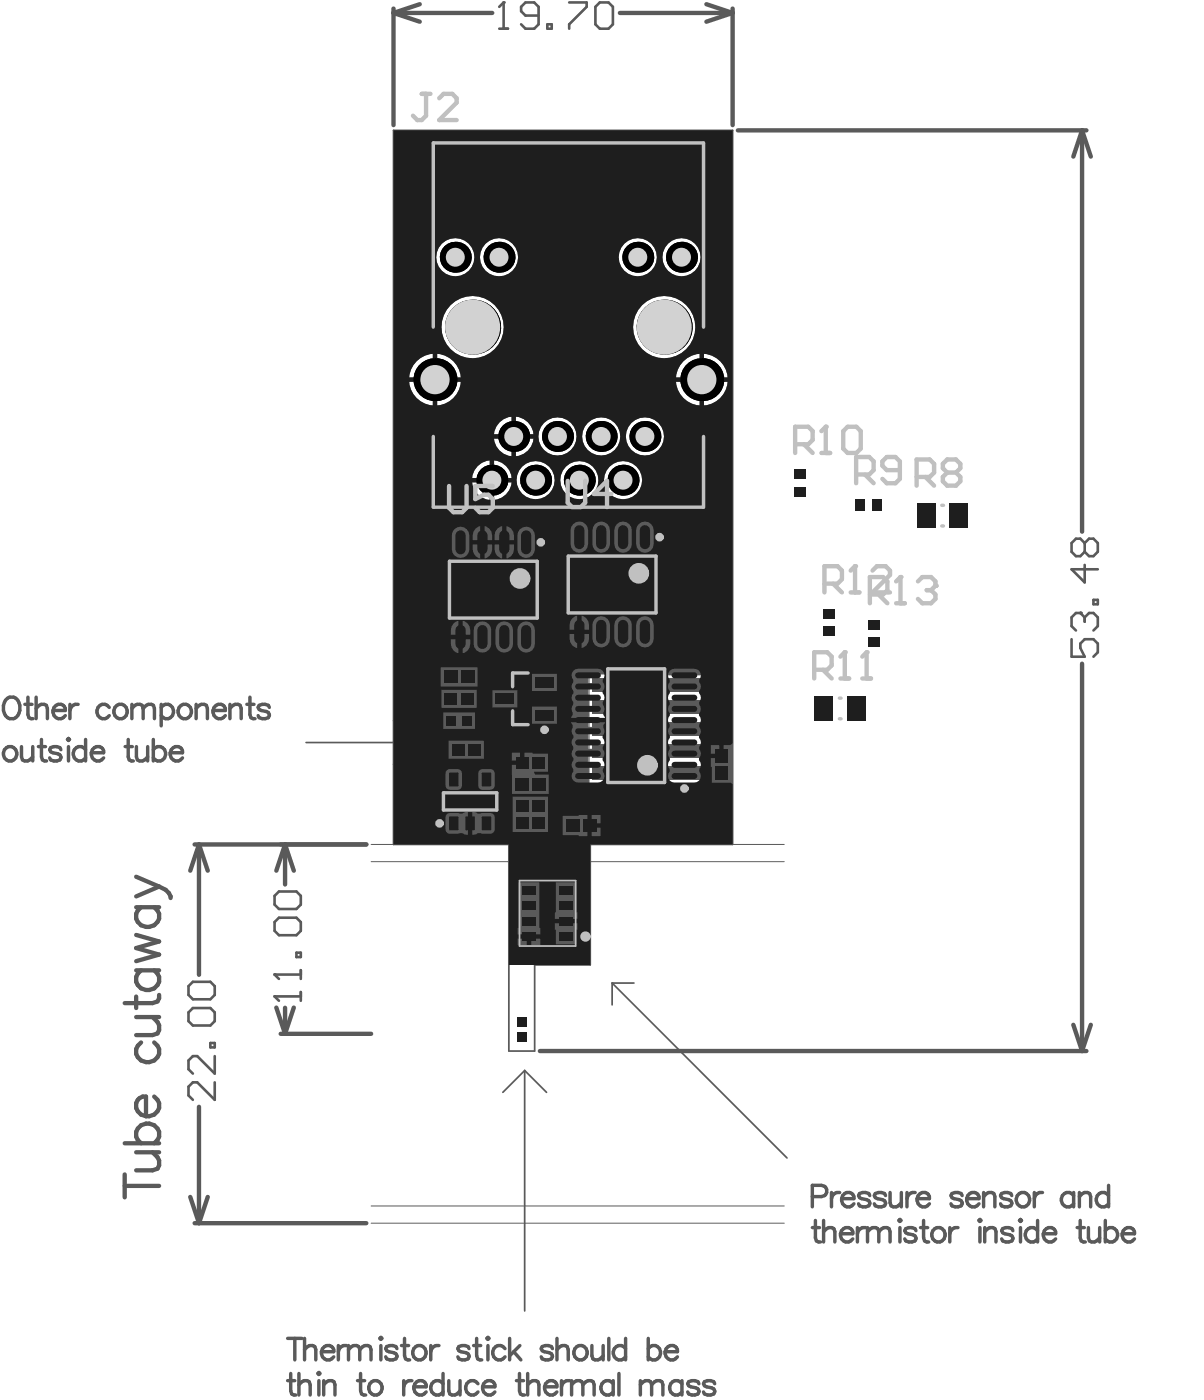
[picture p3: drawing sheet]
<svg xmlns="http://www.w3.org/2000/svg" width="233mm" height="271mm" viewBox="0 0 233 271" stroke-linecap="round" stroke-linejoin="round" font-family="sans-serif">
<g fill="none" stroke="#5a5a5a" stroke-width=".84">
<path d="M76.1 1.7v22.5M76.1 2.5l5.1 1.7M76.1 2.5h19.1M81.2 .8l-5.1 1.7M119.9 2.5h21.8M136.6 .8l5.1 1.7M141.7 2.5l-5.1 1.7M141.7 1.7v22.5M142.7 25.2h67.4M209.3 25.2l-1.7 5.1M209.3 25.2v77.7M209.3 25.2l1.6 5.1"/>
<path d="M209.3 128.4v75M37.6 163.4h33.2M38.5 163.4v25.2M38.5 163.4l-1.7 5.1M38.5 163.4l1.7 5.1M55.1 163.4v7.8M55.1 163.4l1.7 5.1M55.1 163.4l-1.7 5.1M53.4 195l1.7 5.1M55.1 195v5.1M56.8 195l-1.7 5.1M207.6 198.3l1.7 5.1"/>
<path d="M210.9 198.3l-1.6 5.1M38.5 214.2v22.5M54.3 200.1h17.5M104.4 203.4h105.7M36.8 231.6l1.7 5.1M37.6 236.7h33.2M40.2 231.6l-1.7 5.1"/>
</g>
<path d="M76.1 139.5l4.2 4.2M59.2 143.7h21.1M80.3 143.7l-4.2 4.2M118.4 190.2v4.3M118.4 190.2h4.2M118.4 190.2l33.8 33.9M101.5 207.2l-4.3 4.2M101.5 207.2v46.5M101.5 207.2l4.2 4.2" fill="none" stroke="#5a5a5a" stroke-width=".33"/>
<path d="M71.8 166.8h79.9M71.8 163.4h79.9M71.8 236.7h79.9M71.8 233.4h79.9" fill="none" stroke="#5a5a5a" stroke-width=".19"/>
<path d="M53.1 192.8h5.1M58.2 192v1.7" fill="none" stroke="#5a5a5a" stroke-width=".51"/>
<circle cx="53.1" cy="192.8" r=".25" fill="#5a5a5a"/>
<path d="M53.1 192.8l.8 .9M53.1 188.6h5.1M58.2 187.8v1.6" fill="none" stroke="#5a5a5a" stroke-width=".51"/>
<circle cx="53.1" cy="188.6" r=".25" fill="#5a5a5a"/>
<path d="M208.9 118.6h-.8l-.9 .9v1.7l.9 .8M207.2 123.7v3.4h2.6l-.9-1.7v-.8l.9-.9h1.7l.8 .9v1.6l-.8 .9M53.1 173.4l.8-.9h3.4l.9 .9v1.7l-.9 .8h-3.4l-.8-.8zM53.1 178.4l.8-.8h3.4l.9 .8v1.7l-.9 .9h-3.4l-.8-.9zM53.1 188.6l.8 .8M57.3 184.4h.9v.8h-.9z" fill="none" stroke="#5a5a5a" stroke-width=".51"/>
<circle cx="208.9" cy="118.6" r=".25" fill="#5a5a5a"/>
<g fill="none" stroke="#5a5a5a" stroke-width=".51">
<path d="M96.5 5.6h1.7M97.4 .5v5.1M208.9 118.6l.9 .9M209.8 105.1v1.7M209.8 109.3v3.4l-2.6-2.5h5.1M209.8 119.5v.8M209.8 119.5l.8-.9h.9l.8 .9v1.7l-.8 .8M209.8 105.1l.8-.9h.9l.8 .9v1.7l-.8 .8h-.9l-.8-.8M209.8 105.1l-.9-.9h-.8l-.9 .9v1.7l.9 .8h.8l.9-.8M211.5 116.1h.8v.8h-.8zM37.3 190h3.4l.8 .8v1.7l-.8 .9h-3.4l-.8-.9v-1.7zM37.3 195.1h3.4l.8 .8v1.7l-.8 .9h-3.4l-.8-.9v-1.7z"/>
<path d="M40.7 201.8h.8v.9h-.8zM41.5 204.4v3.4l-3.4-3.4h-.8l-.8 .8v1.7l.8 .9M41.5 209.5v3.3l-3.4-3.3h-.8l-.8 .8v1.7l.8 .8"/>
</g>
<g fill="none" stroke="#5a5a5a" stroke-width=".66">
<path d="M55.6 259h2.8M57 259v4.2M58.9 259v4.2M73.7 258.8l.2 .2-.2 .2-.2-.2zM78.2 259v3.4l.2 .6 .8 .2M92.2 259v3.4l.2 .6 .8 .2M94.4 258.8l.2 .2-.2 .2-.2-.2zM98.6 259v4.2M107.7 259v4.2M117.7 259v4.2M121 259v4.2M125.4 259v4.2"/>
<path d="M55.6 267.2h1.4M56.2 265.8v3.4l.2 .6 .8 .2M57.8 268l1-.8h.6l.4 .2 .2 .6v2M57.8 265.8v4.2M58.9 261.2l1-.8h.6l.4 .2 .2 .6v2M61.7 265.6l.2 .2-.2 .2-.2-.2zM61.7 267.2v2.8M62.2 261.6a1.31 1.31 0 0 0 .7 1.5 1.31 1.31 0 0 0 1.6-.5M62.6 268l1-.8h.6l.4 .2 .2 .6v2M62.6 267.2v2.8M62.8 260.6a1.1 1.1 0 0 1 1.2-.1 1.1 1.1 0 0 1 .5 1.1h-2.3l.2-.6zM65.4 260.4v2.8"/>
<path d="M67 260.4a1.34 1.34 0 0 0-1.6 1.2M67.4 261.2l1-.8h.6l.4 .2 .2 .6M67.4 260.4v2.8M69.1 267.2h1.4M69.6 261.2l1-.8h.6l.4 .2 .2 .6v2M69.6 261.2v2M69.7 265.8v3.4l.2 .6 .8 .2M71.9 267.4a1.35 1.35 0 0 1 2 1.2 1.35 1.35 0 0 1-2 1.2 1.47 1.47 0 0 1 0-2.4zM73.7 260.4v2.8M76.8 261l-.2-.4-.6-.2h-.6l-.6 .2-.2 .4 .2 .4 1.8 .6 .2 .6-.2 .4-.6 .2h-.6l-.6-.2-.2-.4M77.6 260.4h1.4M78.1 267.2v2.8"/>
<path d="M79.7 267.2a1.34 1.34 0 0 0-1.6 1.2M80 268.4a1.31 1.31 0 0 0 .8 1.5 1.31 1.31 0 0 0 1.6-.5M80.2 267.8a1.15 1.15 0 0 1 1.4-.6 1.15 1.15 0 0 1 .8 1.2h-2.4zM80.4 260.6a1.35 1.35 0 0 1 2 1.2 1.35 1.35 0 0 1-2 1.2 1.47 1.47 0 0 1 0-2.4zM83.3 260.4v2.8M84.9 260.4a1.34 1.34 0 0 0-1.6 1.2M85.7 267.8a1.38 1.38 0 0 0-2.4 .4 1.38 1.38 0 0 0 1.6 1.8l.8-.6M85.7 265.8v4.2M86.8 267.2v2l.2 .6 .4 .2h.6l1-.8M89 267.2v2.8M90.7 261l-.2-.4-.6-.2h-.6l-.6 .2-.2 .4 .2 .4 1.8 .6 .2 .6-.2 .4-.6 .2h-.6l-.6-.2-.2-.4M91.6 260.4h1.4"/>
<path d="M92.4 267.8a1.38 1.38 0 0 0-2.3 .4 1.38 1.38 0 0 0 1.5 1.8l.8-.6M93.3 268.4a1.31 1.31 0 0 0 .8 1.5 1.31 1.31 0 0 0 1.6-.5M93.5 267.8a1.15 1.15 0 0 1 1.4-.6 1.15 1.15 0 0 1 .8 1.2h-2.4zM94.4 260.4v2.8M97.7 261a1.37 1.37 0 0 0-2.4 .4 1.37 1.37 0 0 0 1.6 1.8l.8-.6M99.3 261.6l1.4 1.6M99.9 267.2h1.3M100.5 265.8v3.4l.2 .6 .7 .2M100.5 260.4l-1.9 2M102 268l1-.8h.6l.4 .2 .2 .6v2M102 265.8v4.2M105.3 268.4a1.31 1.31 0 0 0 .8 1.5 1.31 1.31 0 0 0 1.6-.5"/>
<path d="M105.5 267.8a1.15 1.15 0 0 1 1.3-.6 1.15 1.15 0 0 1 .9 1.2h-2.4zM106.8 261l-.2-.4-.6-.2h-.6l-.5 .2-.2 .4 .2 .4 1.7 .6 .2 .6-.2 .4-.6 .2h-.6l-.5-.2-.2-.4M107.7 261.2l1-.8h.6l.4 .2 .2 .6v2M108.6 267.2v2.8M110.2 267.2a1.34 1.34 0 0 0-1.6 1.2M110.5 268l1-.8h.6l.4 .2 .2 .6M110.5 267.2v2.8M111.6 260.6a1.35 1.35 0 0 1 2 1.2 1.35 1.35 0 0 1-2 1.2 1.47 1.47 0 0 1 0-2.4zM112.7 268l1-.8h.6l.4 .2 .2 .6v2M112.7 268v2M114.5 260.4v2l.2 .6 .4 .2h.6l.9-.8M116.6 260.4v2.8"/>
<path d="M118.6 267.2v2.8M118.6 267.8a1.38 1.38 0 0 0-2.4 .4 1.38 1.38 0 0 0 1.6 1.8l.8-.6M119.7 265.8v4.2M121 261a1.37 1.37 0 0 0-2.4 .4 1.37 1.37 0 0 0 1.6 1.8l.8-.6M123.8 268l1-.8h.6l.4 .2 .2 .6M123.8 267.2v2.8M125.4 261a1.37 1.37 0 0 1 2.3 .4 1.37 1.37 0 0 1-1.5 1.8l-.8-.6M126 268l1-.8h.6l.4 .2 .2 .6v2M126 268v2M128.6 261.6a1.31 1.31 0 0 0 .8 1.5 1.31 1.31 0 0 0 1.6-.5M129.2 260.6a1.1 1.1 0 0 1 1.2-.1 1.1 1.1 0 0 1 .6 1.1h-2.4l.2-.6zM131.9 267.8a1.38 1.38 0 0 0-2.4 .4 1.38 1.38 0 0 0 1.6 1.8l.8-.6"/>
<path d="M131.9 267.2v2.8M135.2 267.8l-.2-.4-.6-.2h-.6l-.6 .2-.2 .4 .2 .4 1.8 .6 .2 .6-.2 .4-.6 .2h-.6l-.6-.2-.2-.4M138.2 267.8l-.2-.4-.6-.2h-.6l-.6 .2-.2 .4 .2 .4 1.8 .6 .2 .4-.2 .6-.6 .2h-.6l-.6-.2-.2-.4"/>
</g>
<circle cx="97.4" cy=".5" r=".25" fill="#5a5a5a"/>
<path d="M97.4 .5l-.9 .8M104.2 3h-2.6l-.8-.8v-.9l.8-.8h1.7l.9 .8v3.4l-.9 .9h-1.7l-.8-.9M105.8 4.7h.9v.9h-.9zM110.1 .5h3.4v.8l-3.4 3.4v.9M116 .5h1.7l.8 .8v3.4l-.8 .9h-1.7l-.9-.9v-3.4z" fill="none" stroke="#5a5a5a" stroke-width=".51"/>
<g fill="none" stroke="#5a5a5a" stroke-width=".66">
<path d="M1.5 135.1a1.58 1.58 0 0 1 2.3 1.4 1.91 1.91 0 0 1-1.9 2.6 2.42 2.42 0 0 1-.4-4zM4.8 136.3h1.4M5.4 134.9v3.4l.2 .6 .8 .2M7 137.1l1-.8h.6l.4 .2 .2 .6v2M7 134.9v4.2M10.3 137.5a1.31 1.31 0 0 0 .7 1.5 1.31 1.31 0 0 0 1.6-.5M10.8 136.5a1.1 1.1 0 0 1 1.3-.1 1.1 1.1 0 0 1 .5 1.1h-2.3l.2-.6zM13.5 136.3v2.8M15.1 136.3a1.34 1.34 0 0 0-1.6 1.2M21.1 136.9a1.37 1.37 0 0 0-2.4 .4 1.37 1.37 0 0 0 1.6 1.8l.8-.6M22.6 136.5a1.35 1.35 0 0 1 2 1.2 1.35 1.35 0 0 1-2 1.2 1.47 1.47 0 0 1 0-2.4zM25.5 137.1l1-.8h.6l.4 .2 .2 .6"/>
<path d="M25.5 136.3v2.8M27.7 137.1l1-.8h.6l.4 .2 .2 .6v2M27.7 137.1v2M31.2 136.9a1.37 1.37 0 0 1 2.4 .4 1.37 1.37 0 0 1-1.6 1.8l-.8-.6M31.2 136.3v4.2M35 136.5a1.35 1.35 0 0 1 2 1.2 1.35 1.35 0 0 1-2 1.2 1.47 1.47 0 0 1 0-2.4zM37.9 137.1l1-.8h.6l.4 .2 .2 .6v2M37.9 136.3v2.8M41.2 137.5a1.31 1.31 0 0 0 .8 1.5 1.31 1.31 0 0 0 1.6-.5M41.8 136.5a1.1 1.1 0 0 1 1.2-.1 1.1 1.1 0 0 1 .6 1.1h-2.4l.2-.6zM44.5 137.1l1-.8h.6l.3 .2 .2 .6v2M44.5 136.3v2.8"/>
<path d="M47.7 136.3h1.4M48.3 134.9v3.4l.2 .6 .8 .2M52.1 136.9l-.2-.4-.6-.2h-.6l-.6 .2-.2 .4 .2 .4 1.8 .6 .2 .6-.2 .4-.6 .2h-.6l-.6-.2-.2-.4M1.3 144.7a1.35 1.35 0 0 1 2 1.2 1.35 1.35 0 0 1-2 1.2 1.47 1.47 0 0 1 0-2.4zM4.2 144.5v2l.2 .6 .3 .2h.6l1-.8M6.3 144.5v2.8M7.4 144.5h1.4M8 143.1v3.4l.2 .6 .8 .2M11.8 145.1l-.2-.4-.6-.2h-.6l-.6 .2-.2 .4 .2 .4 1.8 .6 .2 .6-.2 .4-.6 .2h-.6l-.6-.2-.2-.4M13.2 142.9l.2 .2-.2 .2-.2-.2zM13.2 144.5v2.8M16.6 145.1a1.38 1.38 0 0 0-2.4 .4 1.38 1.38 0 0 0 1.6 1.8l.8-.6"/>
<path d="M16.6 143.1v4.2M17.7 145.7a1.31 1.31 0 0 0 .7 1.5 1.31 1.31 0 0 0 1.6-.5M17.9 145.1a1.15 1.15 0 0 1 1.3-.6 1.15 1.15 0 0 1 .8 1.2h-2.3zM24.2 144.5h1.4M24.8 143.1v3.4l.2 .6 .8 .2M26.4 144.5v2l.2 .6 .4 .2h.6l1-.8M28.6 144.5v2.8M29.6 145.1a1.38 1.38 0 0 1 2.4 .4 1.38 1.38 0 0 1-1.6 1.8l-.8-.6M29.6 143.1v4.2M32.9 145.7a1.31 1.31 0 0 0 .8 1.5 1.31 1.31 0 0 0 1.6-.5M33.1 145.1a1.15 1.15 0 0 1 1.4-.6 1.15 1.15 0 0 1 .8 1.2h-2.4zM157.1 231.6h1.8a1.09 1.09 0 0 0 1-1.1 1.09 1.09 0 0 0-1-1.1h-1.8v4.2"/>
<path d="M157.1 237.6h1.4M157.7 236.2v3.4l.2 .5 .8 .2M159.3 238.4l1-.8h.6l.4 .2 .1 .6v1.9M159.3 236.2v4.1M160.8 230.8v2.8M162.4 230.8a1.34 1.34 0 0 0-1.6 1.2M162.5 238.8a1.31 1.31 0 0 0 .8 1.4 1.31 1.31 0 0 0 1.6-.4M162.8 232a1.31 1.31 0 0 0 .7 1.5 1.31 1.31 0 0 0 1.6-.5M163.1 237.8a1.1 1.1 0 0 1 1.3-.1 1.1 1.1 0 0 1 .5 1.1h-2.4l.2-.6zM163.3 231a1.1 1.1 0 0 1 1.3-.1 1.1 1.1 0 0 1 .5 1.1h-2.3l.2-.6zM165.8 237.6v2.7M167.4 237.6a1.34 1.34 0 0 0-1.6 1.2"/>
<path d="M167.8 238.4l1-.8h.6l.3 .2 .2 .6M167.8 237.6v2.7M168.2 231.4l-.2-.4-.6-.2h-.6l-.6 .2-.2 .4 .2 .4 1.8 .6 .2 .6-.2 .4-.6 .2h-.6l-.6-.2-.2-.4M169.9 238.4l1-.8h.6l.4 .2 .2 .6v1.9M169.9 238.4v1.9M171.3 231.4l-.2-.4-.6-.2h-.6l-.6 .2-.2 .4 .2 .4 1.8 .6 .2 .6-.2 .4-.6 .2h-.6l-.6-.2-.2-.4M172.1 230.8v2l.2 .6 .4 .2h.6l1-.8M173.8 236.2l.2-.2 .2 .2-.2 .2zM174 237.6v2.7M174.3 230.8v2.8M175.4 230.8v2.8M177 230.8a1.34 1.34 0 0 0-1.6 1.2"/>
<path d="M177.1 238.2l-.2-.4-.6-.2h-.5l-.6 .2-.2 .4 .2 .4 1.7 .6 .2 .4-.2 .5-.6 .2h-.5l-.6-.2-.2-.3M177.4 232a1.31 1.31 0 0 0 .7 1.4 1.31 1.31 0 0 0 1.6-.4M178 231a1.1 1.1 0 0 1 1.2-.1 1.1 1.1 0 0 1 .5 1.1h-2.3l.2-.6zM178 237.6h1.4M178.6 236.2v3.4l.2 .5 .8 .2M180.8 237.8a1.35 1.35 0 0 1 2 1.2 1.35 1.35 0 0 1-2 1.1 1.47 1.47 0 0 1 0-2.3zM183.7 237.6v2.7M185.3 237.6a1.34 1.34 0 0 0-1.6 1.2M186.1 231.4l-.2-.4-.6-.2h-.6l-.6 .2-.2 .4 .2 .4 1.8 .6 .2 .6-.2 .4-.6 .2h-.6l-.6-.2-.2-.4M186.9 232a1.31 1.31 0 0 0 .8 1.4 1.31 1.31 0 0 0 1.6-.4M187.5 231a1.1 1.1 0 0 1 1.3-.1 1.1 1.1 0 0 1 .5 1.1h-2.4l.2-.6zM189.5 236l.2 .2-.2 .2-.2-.2z"/>
<path d="M189.5 237.6v2.7M190.2 231.6l1-.8h.6l.4 .2 .2 .6v2M190.2 230.8v2.8M190.4 238.4l1-.8h.6l.4 .2 .2 .6v1.9M190.4 237.6v2.7M195.7 231.4l-.2-.4-.6-.2h-.6l-.6 .2-.2 .4 .2 .4 1.8 .6 .2 .6-.2 .4-.6 .2h-.6l-.6-.2-.2-.4M195.9 238.2l-.2-.4-.6-.2h-.6l-.6 .2-.2 .4 .2 .4 1.8 .6 .2 .4-.2 .5-.6 .2h-.6l-.6-.2-.2-.3M197.1 231a1.35 1.35 0 0 1 2 1.2 1.35 1.35 0 0 1-2 1.2 1.47 1.47 0 0 1 0-2.4zM197.3 236l.2 .2-.2 .2-.2-.2zM197.3 237.6v2.7M200 230.8v2.8M200.7 238.2a1.38 1.38 0 0 0-2.4 .3 1.38 1.38 0 0 0 1.6 1.8l.8-.5"/>
<path d="M200.7 236.2v4.1M201.6 230.8a1.34 1.34 0 0 0-1.6 1.2M201.8 238.8a1.31 1.31 0 0 0 .7 1.4 1.31 1.31 0 0 0 1.6-.4M202 238.2a1.15 1.15 0 0 1 1.3-.6 1.15 1.15 0 0 1 .8 1.2h-2.3zM207.6 231.4a1.37 1.37 0 0 0-2.4 .3 1.37 1.37 0 0 0 1.6 1.9l.8-.6M207.6 230.8v2.8M208.3 237.6h1.4M208.7 231.6l1-.8h.6l.4 .2 .2 .6v2M208.7 230.8v2.8M208.9 236.2v3.4l.2 .5 .8 .2M210.5 237.6v2l.2 .5 .4 .2h.6l1-.7M212.7 237.6v2.7"/>
<path d="M213.7 238.2a1.38 1.38 0 0 1 2.4 .3 1.38 1.38 0 0 1-1.6 1.8l-.8-.5M213.7 236.2v4.1M214.4 231.4a1.37 1.37 0 0 0-2.4 .3 1.37 1.37 0 0 0 1.6 1.9l.8-.6M214.4 229.4v4.2M217 238.8a1.31 1.31 0 0 0 .8 1.4 1.31 1.31 0 0 0 1.6-.4M217.2 238.2a1.15 1.15 0 0 1 1.4-.6 1.15 1.15 0 0 1 .8 1.2h-2.4z"/>
</g>
<g fill="none" stroke="#5a5a5a" stroke-width=".83">
<path d="M26.3 175.6h4.5M26.3 169.7l4.5 1.9M27.3 175.6a2.09 2.09 0 0 0-.9 2.6 2.09 2.09 0 0 0 2.5 1.2 2.05 2.05 0 0 0 1.9-1.6 2.05 2.05 0 0 0-1-2.2M30.8 171.6l-4.5 1.9M30.8 171.6a2.56 2.56 0 0 1 2.2 2.2M26.3 192.9v2.2M26.3 196.8h4.5M26.3 187.8h4.5M26.3 180.9l4.5 1.3-4.5 1.3 4.5 1.2-4.5 1.3M27.3 187.8a2.09 2.09 0 0 0-.9 2.6 2.09 2.09 0 0 0 2.5 1.2 2.05 2.05 0 0 0 1.9-1.6 2.05 2.05 0 0 0-1-2.2M29.5 196.8l1 1 .3 .6v1l-.3 .6-1 .3h-3.2M30.8 192.5v.7l-.3 .6-1 .3h-5.4"/>
<path d="M27 212.5l.6-.3h.6v3.8a1.99 1.99 0 0 1-1.8-1.3 1.99 1.99 0 0 1 .6-2.2zM27.3 201.7a2.09 2.09 0 0 0-.9 2.6 2.09 2.09 0 0 0 2.5 1.2 2.05 2.05 0 0 0 1.9-1.5 2.05 2.05 0 0 0-1-2.3M29.8 212.2a2.09 2.09 0 0 1 .9 2.6 2.09 2.09 0 0 1-2.5 1.2M24.1 229.5h6.7M24.1 227.3v4.4M24.1 221.3h6.7M26.3 223h4.5M27.3 221.3a2.09 2.09 0 0 1-.9-2.6 2.09 2.09 0 0 1 2.5-1.3 2.05 2.05 0 0 1 1.9 1.6 2.05 2.05 0 0 1-1 2.3M29.5 223l1 .9 .3 .7v.9l-.3 .7-1 .3h-3.2"/>
</g>
<path d="M76.1 25.2h65.6v138.2h-27.6v23.3h-10.7v16.7h-5v-40h-22.3z" fill="none" stroke="#5a5a5a" stroke-width=".33"/>
<path d="M113.7 123.1h22.7v36h-22.7zM123.4 131.4h3.3M123.4 150.8h3.3" fill="none" stroke="#8c8c8c" stroke-width=".66"/>
<circle cx="118.4" cy="152.8" r=".42" fill="none" stroke="#8c8c8c" stroke-width=".83"/>
<path d="M76.1 25.2h65.6v138.2h-27.6v23.3h-15.7v-23.3h-22.3zM128.1 49.8a3.7 3.7 0 0 0 7.4 0 3.7 3.7 0 0 0-7.4 0zM119.6 49.8a3.7 3.7 0 0 0 7.4 0 3.7 3.7 0 0 0-7.4 0zM92.8 49.8a3.7 3.7 0 0 0 7.4 0 3.7 3.7 0 0 0-7.4 0zM84.4 49.8a3.7 3.7 0 0 0 7.3 0 3.7 3.7 0 0 0-7.3 0zM122.4 63.3a6 6 0 0 0 12.1 0 6 6 0 0 0-12.1 0zM85.4 63.3a6 6 0 0 0 12 0 6 6 0 0 0-12 0zM84.5 68.5v4.5h4.6a4.9 4.9 0 0 0-4.6-4.5zM136.1 68.5v4.5h4.6a4.9 4.9 0 0 0-4.6-4.5zM132.2 69.9a4.8 4.8 0 0 0-1.5 3.1h4.6v-4.5a4.8 4.8 0 0 0-3.1 1.4zM80.6 69.9a4.8 4.8 0 0 0-1.5 3.1h4.6v-4.5a4.8 4.8 0 0 0-3.1 1.4zM84.5 73.9v4.6a4.9 4.9 0 0 0 4.6-4.6zM130.7 73.9a4.9 4.9 0 0 0 4.6 4.6v-4.6zM136.1 73.9v4.6a4.9 4.9 0 0 0 4.6-4.6zM79.1 73.9a4.9 4.9 0 0 0 4.6 4.6v-4.6zM99.8 80.6v3.4h3.4a3.7 3.7 0 0 0-3.4-3.4zM96.6 81.7l-.6 .8-.5 1.5h3.4v-3.4l-1.5 .5zM121 84.5a3.7 3.7 0 0 0 7.4 0 3.7 3.7 0 0 0-7.4 0zM112.6 84.5a3.7 3.7 0 0 0 7.4 0 3.7 3.7 0 0 0-7.4 0zM104.1 84.5a3.7 3.7 0 0 0 7.4 0 3.7 3.7 0 0 0-7.4 0zM99.8 84.9v3.4a3.7 3.7 0 0 0 3.4-3.4zM95.5 84.9a3.7 3.7 0 0 0 3.4 3.4v-3.4zM95.5 89.1v3.4h3.4a3.7 3.7 0 0 0-3.4-3.4zM92.4 90.2l-.6 .8-.5 1.5h3.4v-3.4l-1.5 .5zM116.8 92.9a3.7 3.7 0 0 0 7.4 0 3.7 3.7 0 0 0-7.4 0zM108.3 92.9a3.7 3.7 0 0 0 7.4 0 3.7 3.7 0 0 0-7.4 0zM99.9 92.9a3.7 3.7 0 0 0 7.4 0 3.7 3.7 0 0 0-7.4 0zM95.5 93.3v3.4a3.7 3.7 0 0 0 3.4-3.4zM91.3 93.3a3.7 3.7 0 0 0 3.4 3.4v-3.4zM119 130.5v1.7h4.4v-1.7zM113.7 130.5v1.7h4.4v-1.7zM113.7 133.1v1.7l.2 .3v3.5l-.2 .4v1.7h9.7v-1.7l-.2-.4v-3.5l.2-.3v-1.7zM113.7 141.5v3.4h9.7v-3.4zM126.9 130.7v20.8h9.3v-20.8zM113.7 145.8v1.6l.2 .4v3.7h9.3v-3.7l.2-.4v-1.6z" fill="#5a5a5a"/>
<circle cx="95.1" cy="92.9" r="2.99" fill="#000"/>
<circle cx="95.1" cy="92.9" r="1.83" fill="#d2d2d2"/>
<circle cx="120.5" cy="92.9" r="2.99" fill="#000"/>
<circle cx="120.5" cy="92.9" r="1.83" fill="#d2d2d2"/>
<circle cx="112" cy="92.9" r="2.99" fill="#000"/>
<circle cx="112" cy="92.9" r="1.83" fill="#d2d2d2"/>
<circle cx="84.1" cy="73.5" r="4.2" fill="#000"/>
<circle cx="84.1" cy="73.5" r="2.83" fill="#d2d2d2"/>
<circle cx="88" cy="49.8" r="2.99" fill="#000"/>
<circle cx="88" cy="49.8" r="1.83" fill="#d2d2d2"/>
<circle cx="96.5" cy="49.8" r="2.99" fill="#000"/>
<circle cx="96.5" cy="49.8" r="1.83" fill="#d2d2d2"/>
<circle cx="123.3" cy="49.8" r="2.99" fill="#000"/>
<circle cx="123.3" cy="49.8" r="1.83" fill="#d2d2d2"/>
<circle cx="99.4" cy="84.5" r="2.99" fill="#000"/>
<circle cx="99.3" cy="84.5" r="1.83" fill="#d2d2d2"/>
<circle cx="91.4" cy="63.3" r="5.3" fill="#000"/>
<circle cx="91.4" cy="63.3" r="5.3" fill="#d2d2d2"/>
<circle cx="124.7" cy="84.5" r="2.99" fill="#000"/>
<circle cx="124.7" cy="84.5" r="1.83" fill="#d2d2d2"/>
<circle cx="116.3" cy="84.5" r="2.99" fill="#000"/>
<circle cx="116.3" cy="84.5" r="1.83" fill="#d2d2d2"/>
<circle cx="103.6" cy="92.9" r="2.99" fill="#000"/>
<circle cx="103.6" cy="92.9" r="1.83" fill="#d2d2d2"/>
<circle cx="135.7" cy="73.5" r="4.2" fill="#000"/>
<circle cx="135.7" cy="73.5" r="2.83" fill="#d2d2d2"/>
<circle cx="131.8" cy="49.8" r="2.99" fill="#000"/>
<circle cx="131.8" cy="49.8" r="1.83" fill="#d2d2d2"/>
<circle cx="107.8" cy="84.5" r="2.99" fill="#000"/>
<circle cx="107.8" cy="84.5" r="1.83" fill="#d2d2d2"/>
<circle cx="128.4" cy="63.3" r="5.3" fill="#000"/>
<circle cx="128.4" cy="63.3" r="5.3" fill="#d2d2d2"/>
<g fill="#5a5a5a">
<path d="M114.5 144.1h8v2.5h-8z" fill-rule="evenodd"/>
<path d="M114.5 139.8h8v2.6h-8z" fill-rule="evenodd"/>
<path d="M114.5 131.4h8v2.5h-8z" fill-rule="evenodd"/>
<path d="M114.5 148.3h8v2.5h-8z" fill-rule="evenodd"/>
<path d="M114.5 135.6h8v2.5h-8z" fill-rule="evenodd"/>
<path d="M127.5 144.1h8v2.5h-8z" fill-rule="evenodd"/>
<path d="M127.5 139.8h8v2.6h-8z" fill-rule="evenodd"/>
<path d="M127.5 131.4h8v2.5h-8z" fill-rule="evenodd"/>
<path d="M127.5 148.3h8v2.5h-8z" fill-rule="evenodd"/>
<path d="M127.5 135.6h8v2.5h-8z" fill-rule="evenodd"/>
</g>
<path d="M76.1 25.2h65.6v118.6l-.4 .4h-1.4v2.1h-.4v.4h-2v1.7h.1v3.1h3.8l.3 .3v11.6h-27.6v23.3h-15.7v-23.3h-22.3zM128.1 49.8a3.7 3.7 0 0 0 7.4 0 3.7 3.7 0 0 0-7.4 0zM119.6 49.8a3.7 3.7 0 0 0 7.4 0 3.7 3.7 0 0 0-7.4 0zM92.8 49.8a3.7 3.7 0 0 0 7.4 0 3.7 3.7 0 0 0-7.4 0zM84.4 49.8a3.7 3.7 0 0 0 7.3 0 3.7 3.7 0 0 0-7.3 0zM122.4 63.3a6 6 0 0 0 12.1 0 6 6 0 0 0-12.1 0zM85.4 63.3a6 6 0 0 0 12 0 6 6 0 0 0-12 0zM84.5 68.5v4.5h4.6a4.9 4.9 0 0 0-4.6-4.5zM136.1 68.5v4.5h4.6a4.9 4.9 0 0 0-4.6-4.5zM132.2 69.9a4.8 4.8 0 0 0-1.5 3.1h4.6v-4.5a4.8 4.8 0 0 0-3.1 1.4zM80.6 69.9a4.8 4.8 0 0 0-1.5 3.1h4.6v-4.5a4.8 4.8 0 0 0-3.1 1.4zM84.5 73.9v4.6a4.9 4.9 0 0 0 4.6-4.6zM130.7 73.9a4.9 4.9 0 0 0 4.6 4.6v-4.6zM136.1 73.9v4.6a4.9 4.9 0 0 0 4.6-4.6zM79.1 73.9a4.9 4.9 0 0 0 4.6 4.6v-4.6zM99.8 80.6v3.4h3.4a3.7 3.7 0 0 0-3.4-3.4zM96.6 81.7l-.6 .8-.5 1.5h3.4v-3.4l-1.5 .5zM121 84.5a3.7 3.7 0 0 0 7.4 0 3.7 3.7 0 0 0-7.4 0zM112.6 84.5a3.7 3.7 0 0 0 7.4 0 3.7 3.7 0 0 0-7.4 0zM104.1 84.5a3.7 3.7 0 0 0 7.4 0 3.7 3.7 0 0 0-7.4 0zM99.8 84.9v3.4a3.7 3.7 0 0 0 3.4-3.4zM95.5 84.9a3.7 3.7 0 0 0 3.4 3.4v-3.4zM95.5 89.1v3.4h3.4a3.7 3.7 0 0 0-3.4-3.4zM92.4 90.2l-.6 .8-.5 1.5h3.4v-3.4l-1.5 .5zM116.8 92.9a3.7 3.7 0 0 0 7.4 0 3.7 3.7 0 0 0-7.4 0zM108.3 92.9a3.7 3.7 0 0 0 7.4 0 3.7 3.7 0 0 0-7.4 0zM99.9 92.9a3.7 3.7 0 0 0 7.4 0 3.7 3.7 0 0 0-7.4 0zM95.5 93.3v3.4a3.7 3.7 0 0 0 3.4-3.4zM91.3 93.3a3.7 3.7 0 0 0 3.4 3.4v-3.4zM97.9 101.8v2.7h1.5a2.15 2.15 0 0 0-1.5-2.7zM96.2 102.3l-.4 .6-.2 1.6h1.5v-2.7zM93.7 101.8v2.7h1.5a2.15 2.15 0 0 0-1.5-2.7zM92 102.3l-.4 .6-.2 1.6h1.5v-2.7zM123.5 101.4l-.4 .6-.1 .6v2.7a1.7 1.7 0 0 0 1.7 1.7 1.7 1.7 0 0 0 1.7-1.7v-2.7a1.7 1.7 0 0 0-1-1.5 1.7 1.7 0 0 0-1.9 .3zM119.3 101.4l-.4 .6-.1 .6v2.7a1.7 1.7 0 0 0 1.7 1.7 1.7 1.7 0 0 0 1.7-1.7v-2.7a1.7 1.7 0 0 0-1.1-1.5 1.7 1.7 0 0 0-1.8 .3zM115.1 101.4l-.4 .6-.1 .6v2.7a1.7 1.7 0 0 0 1.7 1.7 1.7 1.7 0 0 0 1.7-1.7v-2.7a1.7 1.7 0 0 0-1.1-1.5 1.7 1.7 0 0 0-1.8 .3zM110.8 101.4l-.3 .6-.2 .6v2.7a1.7 1.7 0 0 0 1.7 1.7 1.7 1.7 0 0 0 1.7-1.7v-2.7a1.7 1.7 0 0 0-1-1.5 1.7 1.7 0 0 0-1.9 .3zM100.5 102.4l-.3 .6-.1 .6v2.7a1.7 1.7 0 0 0 1.6 1.7 1.7 1.7 0 0 0 1.7-1.7v-2.7a1.7 1.7 0 0 0-1-1.5 1.7 1.7 0 0 0-1.9 .3zM87.9 102.4l-.4 .6-.1 .6v2.7a1.7 1.7 0 0 0 1.7 1.7 1.7 1.7 0 0 0 1.7-1.7v-2.7a1.7 1.7 0 0 0-1.1-1.5 1.7 1.7 0 0 0-1.8 .3zM97.9 105.4v2.7a1.79 1.79 0 0 0 1.5-1.8v-.9zM95.6 105.4a2.15 2.15 0 0 0 1.5 2.7v-2.7zM93.7 105.4v2.7a1.79 1.79 0 0 0 1.5-1.8v-.9zM91.4 105.4a2.15 2.15 0 0 0 1.5 2.7v-2.7zM112.5 119.1v2.8h1.4a2.15 2.15 0 0 0-1.4-2.8zM110.7 119.6l-.4 .6-.1 1.7h1.4v-2.8zM89.5 120.1v2.8h1.4a2.15 2.15 0 0 0-1.4-2.8zM87.7 120.6l-.4 .6-.1 1.7h1.4v-2.8zM123.5 119.7l-.4 .6-.1 .6v2.7a1.7 1.7 0 0 0 1.7 1.7 1.7 1.7 0 0 0 1.7-1.7v-2.7a1.7 1.7 0 0 0-1-1.5 1.7 1.7 0 0 0-1.9 .3zM119.3 119.7l-.4 .6-.1 .6v2.7a1.7 1.7 0 0 0 1.7 1.7 1.7 1.7 0 0 0 1.7-1.7v-2.7a1.7 1.7 0 0 0-1.1-1.5 1.7 1.7 0 0 0-1.8 .3zM115.1 119.7l-.4 .6-.1 .6v2.7a1.7 1.7 0 0 0 1.7 1.7 1.7 1.7 0 0 0 1.7-1.7v-2.7a1.7 1.7 0 0 0-1.1-1.5 1.7 1.7 0 0 0-1.8 .3zM112.5 122.7v2.7a1.79 1.79 0 0 0 1.4-1.8v-.9zM110.2 122.7a2.15 2.15 0 0 0 1.4 2.7v-2.7zM100.5 120.7l-.3 .6-.1 .6v2.7a1.7 1.7 0 0 0 1.6 1.7 1.7 1.7 0 0 0 1.7-1.7v-2.7a1.7 1.7 0 0 0-1-1.5 1.7 1.7 0 0 0-1.9 .3zM96.3 120.7l-.3 .6-.2 .6v2.7a1.7 1.7 0 0 0 1.7 1.7 1.7 1.7 0 0 0 1.7-1.7v-2.7a1.7 1.7 0 0 0-1-1.5 1.7 1.7 0 0 0-1.9 .3zM92.1 120.7l-.4 .6-.1 .6v2.7a1.7 1.7 0 0 0 1.7 1.7 1.7 1.7 0 0 0 1.7-1.7v-2.7a1.7 1.7 0 0 0-1.1-1.5 1.7 1.7 0 0 0-1.8 .3zM89.5 123.7v2.7a1.79 1.79 0 0 0 1.4-1.8v-.9zM87.2 123.7a2.15 2.15 0 0 0 1.4 2.7v-2.7zM85.2 129.1v3.8h7.1v-3.8zM102.9 130.4v3.3h4.8v-3.3zM95.2 133.6v3.3h4.8v-3.3zM85.4 133.5v3.5h6.8v-3.5zM110.9 129.8a1.24 1.24 0 0 0-.1 1.7l.1 .3a2.06 2.06 0 0 0-.3 1.5l.3 .5v.3a1.24 1.24 0 0 0-.1 1.7l.1 .3a2.06 2.06 0 0 0-.3 1.6l.2 .6-.4 .6h6.6v-.1a1.45 1.45 0 0 1-.1-1.6l-.1-.5a.83 .83 0 0 1 0-1.2l.1-.5-.1-.5-.3-.4v-.3a1.24 1.24 0 0 0 .1-1.7v-.6a1.26 1.26 0 0 0 .2-1.4 1.26 1.26 0 0 0-1.2-.7h-3.8l-.5 .1zM102.9 136.7v3.4h4.8v-3.4zM85.7 137.9v3.2h6.2v-3.2zM137.5 144.2v1.7h1.6v-1.7zM86.8 143.3v3.5h6.8v-3.5zM99 145.7v1.5h1.6v-1.5zM129.5 129.8a1.24 1.24 0 0 0 0 1.7v.3a2.06 2.06 0 0 0-.2 1.5l.2 .5v.3a1.24 1.24 0 0 0 0 1.7v.3a2.06 2.06 0 0 0-.2 1.6l.2 .4v.4a1.24 1.24 0 0 0 0 1.7v.2a2.06 2.06 0 0 0-.2 1.6l.2 .4v.4a1.24 1.24 0 0 0 0 1.7v.3a2.06 2.06 0 0 0-.2 1.5l.2 .4v.4a1.24 1.24 0 0 0 0 1.7v.3a2.06 2.06 0 0 0-.2 1.6l.2 .4 .9 .4h3.9a1.26 1.26 0 0 0 1.1-.8 1.26 1.26 0 0 0-.2-1.3v-.3a2.06 2.06 0 0 0 .2-1.6l-.2-.4v-.4a1.24 1.24 0 0 0 0-1.7v-.2a2.06 2.06 0 0 0 .2-1.6l-.2-.4v-.4a1.24 1.24 0 0 0 0-1.7v-.3a2.06 2.06 0 0 0 .2-1.5l-.2-.4v-.4a1.24 1.24 0 0 0 0-1.7v-.3a2.06 2.06 0 0 0 .2-1.6l-.2-.4v-.3a1.24 1.24 0 0 0 0-1.7v-.3a2.06 2.06 0 0 0 .2-1.6l-.2-.4-.4-.3-.5-.1h-3.9l-.4 .1zM110.4 139.8l.1 .1a1.44 1.44 0 0 1 0 1.6l.4 .9v.4a1.24 1.24 0 0 0-.1 1.7l.1 .3a2.06 2.06 0 0 0-.3 1.5l.3 .4v.4a1.24 1.24 0 0 0-.1 1.7l.1 .3a2.06 2.06 0 0 0-.3 1.6l.3 .4 .4 .3 .5 .1h3.8a1.26 1.26 0 0 0 1.2-.8 1.26 1.26 0 0 0-.2-1.3v-.6a1.24 1.24 0 0 0-.1-1.7v-.4a1.24 1.24 0 0 0 .1-1.7v-.5a1.24 1.24 0 0 0-.1-1.7v-.4a1.21 1.21 0 0 0 .2-1.5v-.5l.3-.6zM92.7 149.1l-.2 .6v2.3a.85 .85 0 0 0 .8 .9h1.5a.85 .85 0 0 0 .9-.9v-2.3a.85 .85 0 0 0-.9-.9h-1.5zM86.4 149.1l-.2 .6v2.3a.85 .85 0 0 0 .8 .9h1.5a.85 .85 0 0 0 .8-.9v-2.3a.85 .85 0 0 0-.8-.9h-1.5zM99 148v5.6h7.1v-3.7h-2.6l-.2-.4 .1-.2h2.6v-3.5h-3v-.1h-1.6v1.9h-.4v.4zM86.4 157.6l-.2 .6v2.3a.85 .85 0 0 0 .8 .9h1.5a1.19 1.19 0 0 1 1.3 .1h.7v-4.4l-.7 .1a1.19 1.19 0 0 1-1.3 .1h-1.5zM114.4 157.7v1.6h1.7v-1.6zM99.2 154.2v6.8h6.8v-6.8zM91.3 157.1v4.4h.8a1.19 1.19 0 0 1 1.2-.1h1.5a.85 .85 0 0 0 .9-.9v-2.3a.85 .85 0 0 0-.9-.9h-1.5a1.19 1.19 0 0 1-1.2-.1zM114.4 160.2v1.6h1.7v-1.6zM108.8 157.9v3.7h3.1v.2h1.7v-4.1h-1.7v.2zM107.5 170.8v5.8h-.2v1.2h4.4v-1.2h-.2v-5.8zM100.3 170.8v8.8h-.2v1.2h4.4v-1.2h-.2v-8.8zM107.3 178.7v1.2h.2v2.8h4v-2.8h.2v-1.2zM102.7 181.7v1.2h1.8v-1.2zM100.1 181.7v1.2h1.8v-1.2z" fill="#1e1e1e"/>
<circle cx="95.1" cy="92.9" r="2.99" fill="#000"/>
<circle cx="95.1" cy="92.9" r="1.83" fill="#d2d2d2"/>
<circle cx="120.5" cy="92.9" r="2.99" fill="#000"/>
<circle cx="120.5" cy="92.9" r="1.83" fill="#d2d2d2"/>
<circle cx="112" cy="92.9" r="2.99" fill="#000"/>
<circle cx="112" cy="92.9" r="1.83" fill="#d2d2d2"/>
<circle cx="84.1" cy="73.5" r="4.2" fill="#000"/>
<circle cx="84.1" cy="73.5" r="2.83" fill="#d2d2d2"/>
<circle cx="88" cy="49.8" r="2.99" fill="#000"/>
<circle cx="88" cy="49.8" r="1.83" fill="#d2d2d2"/>
<circle cx="96.5" cy="49.8" r="2.99" fill="#000"/>
<circle cx="96.5" cy="49.8" r="1.83" fill="#d2d2d2"/>
<circle cx="123.3" cy="49.8" r="2.99" fill="#000"/>
<circle cx="123.3" cy="49.8" r="1.83" fill="#d2d2d2"/>
<circle cx="99.4" cy="84.5" r="2.99" fill="#000"/>
<circle cx="99.3" cy="84.5" r="1.83" fill="#d2d2d2"/>
<circle cx="91.4" cy="63.3" r="5.3" fill="#000"/>
<circle cx="91.4" cy="63.3" r="5.3" fill="#d2d2d2"/>
<circle cx="124.7" cy="84.5" r="2.99" fill="#000"/>
<circle cx="124.7" cy="84.5" r="1.83" fill="#d2d2d2"/>
<circle cx="116.3" cy="84.5" r="2.99" fill="#000"/>
<circle cx="116.3" cy="84.5" r="1.83" fill="#d2d2d2"/>
<circle cx="103.6" cy="92.9" r="2.99" fill="#000"/>
<circle cx="103.6" cy="92.9" r="1.83" fill="#d2d2d2"/>
<circle cx="135.7" cy="73.5" r="4.2" fill="#000"/>
<circle cx="135.7" cy="73.5" r="2.83" fill="#d2d2d2"/>
<circle cx="131.8" cy="49.8" r="2.99" fill="#000"/>
<circle cx="131.8" cy="49.8" r="1.83" fill="#d2d2d2"/>
<circle cx="107.8" cy="84.5" r="2.99" fill="#000"/>
<circle cx="107.8" cy="84.5" r="1.83" fill="#d2d2d2"/>
<circle cx="128.4" cy="63.3" r="5.3" fill="#000"/>
<circle cx="128.4" cy="63.3" r="5.3" fill="#d2d2d2"/>
<g fill="#1e1e1e">
<path d="M90.2 158h1.5l.1 .2v2.3l-.1 .2h-1.5l-.2-.2v-2.3z" fill-rule="evenodd"/>
<path d="M89.4 138.6h1.8v1.8h-1.8z" fill-rule="evenodd"/>
<path d="M89.2 134.2h2.3v2.1h-2.3z" fill-rule="evenodd"/>
<path d="M95.9 134.2h3.5v2h-3.5z" fill-rule="evenodd"/>
<path d="M103 158.2h2.3v2.1h-2.3z" fill-rule="evenodd"/>
<path d="M103 146.5h2.3v2.2h-2.3z" fill-rule="evenodd"/>
<path d="M103.5 137.4h3.5v2h-3.5z" fill-rule="evenodd"/>
<path d="M103.5 131.1h3.5v2h-3.5z" fill-rule="evenodd"/>
<path d="M109.5 158.6h2.5v2.4h-2.5z" fill-rule="evenodd"/>
</g>
<g fill="#1e1e1e">
<path d="M90.2 160.5v.2zM90 160.5h.2v.2z"/>
<path d="M91.7 160.5h.1zM91.7 160.5h.1l-.1 .2z"/>
<path d="M91.7 158v.2zM91.7 158l.1 .2h-.1z"/>
<path d="M90 158.2h.2zM90 158.1l.2-.1v.2h-.2z"/>
</g>
<path d="M130.4 139.4h3.9M130.4 135h3.9M130.4 132.9h3.9M130.4 148h3.9M130.4 145.8h3.9M130.4 141.5h3.9" fill="none" stroke="#1e1e1e" stroke-width="1.2"/>
<g fill="#1e1e1e">
<path d="M138.3 145h2.4v2.6h-2.4z" fill-rule="evenodd"/>
<path d="M159.2 121.2h2.2v1.8h-2.2z" fill-rule="evenodd"/>
<path d="M159.2 117.9h2.2v1.8h-2.2z" fill-rule="evenodd"/>
<path d="M165.4 96.7h1.8v2.2h-1.8z" fill-rule="evenodd"/>
<path d="M177.4 97.5h3.5v4.6h-3.5z" fill-rule="evenodd"/>
<path d="M183.7 97.5h3.5v4.6h-3.5z" fill-rule="evenodd"/>
<path d="M90.6 144h2.3v2.2h-2.3z" fill-rule="evenodd"/>
<path d="M89.1 129.8h2.6v2.4h-2.6z" fill-rule="evenodd"/>
</g>
<path d="M93.3 103.6v2.7M97.5 103.6v2.7M93.3 121.9v2.7M97.5 121.9v2.7" fill="none" stroke="#1e1e1e" stroke-width="2"/>
<g fill="#1e1e1e">
<path d="M102.9 150.6h2.6v2.4h-2.6z" fill-rule="evenodd"/>
<path d="M103 154.8h2.3v2.2h-2.3z" fill-rule="evenodd"/>
</g>
<path d="M112 102.6v2.7M124.7 102.6v2.7M112 120.9v2.7M124.7 120.9v2.7" fill="none" stroke="#1e1e1e" stroke-width="2"/>
<path d="M130.4 137.2h3.9M130.4 130.7h3.9M130.4 150.2h3.9M130.4 143.7h3.9" fill="none" stroke="#1e1e1e" stroke-width="1.2"/>
<g fill="#1e1e1e">
<path d="M138.3 148.3h2.4v2.5h-2.4z" fill-rule="evenodd"/>
<path d="M157.6 134.8h3.5v4.6h-3.5z" fill-rule="evenodd"/>
<path d="M163.9 134.8h3.5v4.6h-3.5z" fill-rule="evenodd"/>
<path d="M100 199.8h1.8v1.9h-1.8z" fill-rule="evenodd"/>
<path d="M101 180.4h2.6v1.7h-2.6z" fill-rule="evenodd"/>
<path d="M101 174.4h2.6v1.7h-2.6z" fill-rule="evenodd"/>
<path d="M101 171.4h2.6v1.7h-2.6z" fill-rule="evenodd"/>
<path d="M99.8 158.2h2.3v2.1h-2.3z" fill-rule="evenodd"/>
<path d="M87 158h1.5l.2 .2v2.3l-.2 .2h-1.5l-.2-.2v-2.3z" fill-rule="evenodd"/>
<path d="M93.3 158h1.5l.2 .2v2.3l-.2 .2h-1.5l-.1-.2v-2.3z" fill-rule="evenodd"/>
<path d="M99.8 146.5h2.3v2.2h-2.3z" fill-rule="evenodd"/>
<path d="M86.4 138.6h1.8v1.8h-1.8z" fill-rule="evenodd"/>
<path d="M86 134.2h2.4v2.1h-2.4z" fill-rule="evenodd"/>
<path d="M108.2 180.4h2.6v1.7h-2.6z" fill-rule="evenodd"/>
<path d="M108.2 171.4h2.6v1.7h-2.6z" fill-rule="evenodd"/>
<path d="M108.2 174.4h2.6v1.7h-2.6z" fill-rule="evenodd"/>
<path d="M112.7 158.6h2.6v2.4h-2.6z" fill-rule="evenodd"/>
</g>
<g fill="#1e1e1e">
<path d="M87 160.5v.2zM86.8 160.5h.2v.2z"/>
<path d="M88.5 160.5h.2zM88.5 160.5h.2l-.2 .2z"/>
<path d="M88.5 158v.2zM88.5 158l.2 .2h-.2z"/>
<path d="M86.8 158.2h.2zM86.9 158.1l.1-.1v.2h-.2z"/>
<path d="M93.3 160.5v.2zM93.2 160.5h.1v.2z"/>
<path d="M94.8 160.5h.2zM94.8 160.5h.2l-.2 .2z"/>
<path d="M94.8 158v.2zM94.8 158l.2 .2h-.2z"/>
<path d="M93.2 158.2h.1zM93.2 158.1l.1-.1v.2h-.1z"/>
</g>
<path d="M111.8 139.4h3.8M111.8 135h3.8M111.8 132.9h3.8M111.8 148h3.8M111.8 145.8h3.8M111.8 141.5h3.8" fill="none" stroke="#1e1e1e" stroke-width="1.2"/>
<g fill="#1e1e1e">
<path d="M153.6 90.9h2.1v1.8h-2.1z" fill-rule="evenodd"/>
<path d="M168 120h2.2v1.8h-2.2z" fill-rule="evenodd"/>
<path d="M168.7 96.7h1.9v2.2h-1.9z" fill-rule="evenodd"/>
<path d="M100 196.8h1.8v1.9h-1.8z" fill-rule="evenodd"/>
<path d="M101 177.4h2.6v1.7h-2.6z" fill-rule="evenodd"/>
<path d="M99.7 150.6h2.5v2.4h-2.5z" fill-rule="evenodd"/>
<path d="M87.4 144h2.3v2.2h-2.3z" fill-rule="evenodd"/>
<path d="M99.8 154.8h2.3v2.2h-2.3z" fill-rule="evenodd"/>
<path d="M93.3 149.5h1.5l.2 .2v2.3l-.2 .2h-1.5l-.1-.2v-2.3z" fill-rule="evenodd"/>
<path d="M87 149.5h1.5l.2 .2v2.3l-.2 .2h-1.5l-.2-.2v-2.3z" fill-rule="evenodd"/>
<path d="M85.9 129.8h2.5v2.4h-2.5z" fill-rule="evenodd"/>
</g>
<g fill="#1e1e1e">
<path d="M93.3 152v.2zM93.2 152h.1v.2z"/>
<path d="M94.8 152h.2zM94.8 152h.2l-.2 .2z"/>
<path d="M94.8 149.5v.2zM94.8 149.5l.2 .2h-.2z"/>
<path d="M93.2 149.7h.1zM93.2 149.6l.1-.1v.2h-.1z"/>
<path d="M87 152v.2zM86.8 152h.2v.2z"/>
<path d="M88.5 152h.2zM88.5 152h.2l-.2 .2z"/>
<path d="M88.5 149.5v.2zM88.5 149.5l.2 .2h-.2z"/>
<path d="M86.8 149.7h.2zM86.9 149.6l.1-.1v.2h-.2z"/>
</g>
<path d="M89.1 103.6v2.7M101.7 103.6v2.7M89.1 121.9v2.7M101.7 121.9v2.7" fill="none" stroke="#1e1e1e" stroke-width="2"/>
<path d="M108.2 177.4h2.6v1.7h-2.6z" fill-rule="evenodd" fill="#1e1e1e"/>
<path d="M111.8 137.2h3.8M111.8 130.7h3.8M111.8 150.2h3.8M111.8 143.7h3.8" fill="none" stroke="#1e1e1e" stroke-width="1.2"/>
<path d="M116.3 102.6v2.7M120.5 102.6v2.7M116.3 120.9v2.7M120.5 120.9v2.7" fill="none" stroke="#1e1e1e" stroke-width="2"/>
<g fill="#1e1e1e">
<path d="M153.6 94.2h2.1v1.8h-2.1z" fill-rule="evenodd"/>
<path d="M168 123.3h2.2v1.8h-2.2z" fill-rule="evenodd"/>
</g>
<path d="M83.8 63.3v-35.6h52.3v35.6M83.8 84.5v13.7h52.3v-13.7M182.1 97.8h.4M86.9 108.6h17v11h-17zM109.9 107.6h17v11h-17zM182.1 101.8h.4M99.1 137.6v2.6h3M102.1 130.2h-3v2.7M117.5 129.4h11v22h-11zM162.3 139.1h.3M162.3 135.1h.3M85.8 153.4h10.3v3.4h-10.3z" fill="none" stroke="#c0c0c0" stroke-width=".66"/>
<path d="M100.5 170.4h10.8v12.7h-10.8z" fill="none" stroke="#c0c0c0" stroke-width=".33"/>
<g fill="none" stroke="#c0c0c0" stroke-width=".84">
<path d="M81.6 18.2h1.6M82.4 18.2v4.2l-.8 .8h-.9l-.8-.8M84.9 19l.9-.8h1.7l.8 .8v.9l-3.4 3.3h3.4M86.8 94v4.3l.9 .8h1.7l.8-.8v-4.3M95.3 94h-3.4v2.6l1.7-.9h.9l.8 .9v1.7l-.8 .8h-1.7l-.9-.8M109.8 93.1v4.2l.8 .8h1.7l.9-.8v-4.2M118.2 95.6h-3.3l2.5-2.5v5M165.6 91.8h2.5l.8-.8v-1.7l-.8-.9h-2.5v5.1M167.3 91.8l1.6 1.7M174 91h-2.5l-.9-.9v-.8l.9-.9h1.7l.8 .9v3.4l-.8 .8h-1.7l-.9-.8M168.2 115.1h2.6l.8-.9v-1.7l-.8-.8h-2.6v5M169.9 115.1l1.7 1.6"/>
<path d="M173.3 116.7h1.7M174.1 111.7v5"/>
</g>
<circle cx="174.1" cy="111.7" r=".42" fill="#c0c0c0"/>
<path d="M174.1 111.7l-.8 .8M177.5 112.5l.9-.8h1.7l.8 .8v.9" fill="none" stroke="#c0c0c0" stroke-width=".84"/>
<circle cx="180.9" cy="113.4" r=".42" fill="#c0c0c0"/>
<path d="M179.2 114.2h.9M180.1 114.2l.8 .9v.8l-.8 .8h-1.7l-.9-.8M180.9 113.4l-.8 .8M157.5 129.6h2.5l.8-.8v-1.7l-.8-.9h-2.5v5.1M159.1 129.6l1.7 1.7M162.5 131.3h1.7M163.4 126.2v5.1" fill="none" stroke="#c0c0c0" stroke-width=".84"/>
<circle cx="163.4" cy="126.2" r=".42" fill="#c0c0c0"/>
<path d="M163.4 126.2l-.9 .9M166.7 131.3h1.7M167.6 126.2v5.1" fill="none" stroke="#c0c0c0" stroke-width=".84"/>
<circle cx="167.6" cy="126.2" r=".42" fill="#c0c0c0"/>
<path d="M177.3 92.3h2.5l.8-.8v-1.7l-.8-.9h-2.5v5.1M178.9 92.3l1.7 1.7M183.2 91.5l-.9-.9v-.8l.9-.9h1.7l.8 .9v.8l-.8 .9M183.2 91.5l-.9 .8v.8l.9 .9h1.7l.8-.9v-.8l-.8-.8M183.2 91.5h1.7M159.4 113h2.6l.8-.9v-1.7l-.8-.8h-2.6v5M161.1 113l1.7 1.6M164.5 114.6h1.7M165.3 109.6v5M167.6 126.2l-.9 .9" fill="none" stroke="#c0c0c0" stroke-width=".84"/>
<circle cx="165.3" cy="109.6" r=".42" fill="#c0c0c0"/>
<path d="M153.8 86h2.5l.9-.9v-1.7l-.9-.8h-2.5v5.1M155.5 86l1.7 1.7M158.8 87.7h1.7M159.7 82.6v5.1M165.3 109.6l-.8 .8M168.7 110.4l.9-.8h1.7l.8 .8v.9l-3.4 3.3h3.4" fill="none" stroke="#c0c0c0" stroke-width=".84"/>
<circle cx="159.7" cy="82.6" r=".42" fill="#c0c0c0"/>
<path d="M159.7 82.6l-.9 .8M163.9 82.6h1.7l.9 .8v3.4l-.9 .9h-1.7l-.8-.9v-3.4z" fill="none" stroke="#c0c0c0" stroke-width=".84"/>
<g fill="none" stroke="#c0c0c0" stroke-width=".83">
<circle cx="104.6" cy="105" r=".42"/>
<circle cx="127.5" cy="104" r=".42"/>
<circle cx="85" cy="159.3" r=".42"/>
<circle cx="105.3" cy="141.2" r=".42"/>
<circle cx="132.4" cy="152.6" r=".42"/>
</g>
<circle cx="113.2" cy="181.2" r=".5" fill="none" stroke="#c0c0c0" stroke-width="1"/>
<g fill="none" stroke="#c0c0c0" stroke-width="2">
<circle cx="100.6" cy="111.9" r="1"/>
<circle cx="123.5" cy="110.9" r="1"/>
<circle cx="125.2" cy="148.1" r="1"/>
</g>
</svg>
